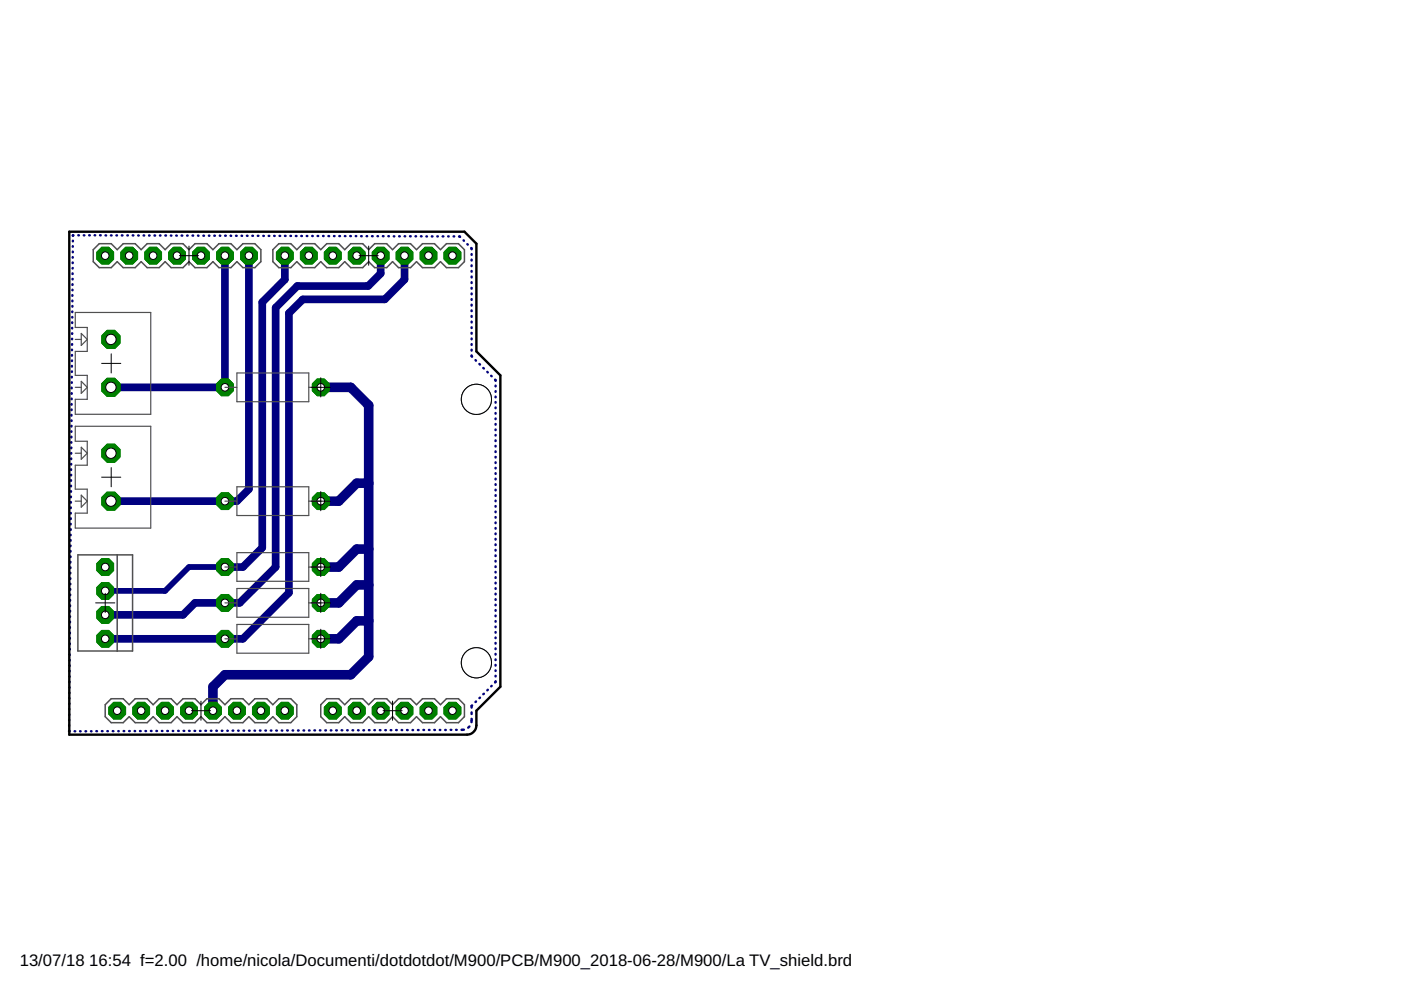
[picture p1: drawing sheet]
<svg xmlns="http://www.w3.org/2000/svg" width="297mm" height="210mm" viewBox="0 0 297 210" stroke-linecap="round" stroke-linejoin="round" font-family="sans-serif">
<defs><g id="words">
<g font-size="3.5">
<text x="4.2" y="204.7">13/07/18</text>
<text x="18.9" y="204.7">16:54 f=2.00 /home/nicola/Documenti/dotdotdot/M900/PCB/M900_2018-06-28/M900/La TV_shield.brd</text>
</g>
</g></defs>
<g fill="none" stroke="#000080" stroke-width=".51">
<path d="M15.4 58v.1M15.4 59.1v.1M15.4 56.8v.1M15.4 54.5v.1M15.4 55.6v.2M15.4 52.2v.1M15.4 53.3v.2M15.5 51v.2M15.6 49.9l-.1 .1M16.6 49.9h.1M17.8 49.9h.1M18.9 49.9h.1"/>
<path d="M20.1 49.9h.1M21.2 49.9h.2M22.4 49.9h.1M23.5 49.9h.2M24.7 49.9h.1M25.8 49.9h.2M27 49.9h.1M28.1 49.9h.2M29.3 49.9h.1M30.4 49.9h.2M31.6 49.9h.1M32.7 49.9h.2"/>
<path d="M33.9 49.9h.1M35.1 49.9h.1M36.2 50h.1M37.4 50h.1M38.5 50h.2M39.7 50h.1M40.8 50h.2M42 50h.1M43.1 50h.2M44.3 50h.1M45.4 50h.2M46.6 50h.1"/>
<path d="M47.7 50h.2M48.9 50h.1M50 50h.2M51.2 50h.1M52.3 50h.2M53.5 50h.1M54.7 50h.1M55.8 50h.1M57 50h.1M58.1 50h.2M59.3 50h.1M60.4 50h.2"/>
<path d="M61.6 50h.1M62.7 50h.2M63.9 50h.1M65 50h.2M66.2 50h.1M67.3 50h.2M68.5 50h.1M69.6 50.1h.2M70.8 50.1h.1M71.9 50.1h.2M73.1 50.1h.1M74.3 50.1h.1"/>
<path d="M75.4 50.1h.1M76.6 50.1h.1M77.7 50.1h.2M78.9 50.1h.1M80 50.1h.2M81.2 50.1h.1M82.3 50.1h.2M83.5 50.1h.1M84.6 50.1h.2M85.8 50.1h.1M86.9 50.1h.2M88.1 50.1h.1"/>
<path d="M89.2 50.1h.2M90.4 50.1h.1M91.5 50.1h.2M92.7 50.1h.1M93.9 50.1h.1M95 50.1h.1M96.2 50.1h.1M97.3 50.1l.3 .1M98.3 50.9l.1 .2M99.1 51.8l.1 .1M99.9 52.6l.1 .3M100 53.9v.1"/>
<path d="M100 55.1v.1M100 56.3v.1M100 57.4v.2M100 58.6v.2M100 59.8v.2M15.2 79.9v.1M15.2 77.6v.1M15.2 78.7v.2M15.3 74.1v.2M15.3 75.3v.1M15.3 76.4l-.1 .2M15.3 71.8v.1"/>
<path d="M15.3 73v.1M15.3 68.3v.2M15.3 69.5v.1M15.3 70.7v.1M15.3 66v.2M15.3 67.2v.1M15.3 62.6v.1M15.3 63.7v.2M15.3 64.9v.1M15.4 60.3v.1M15.4 61.4v.2M100 61v.2"/>
<path d="M100 62.2v.2M100 63.4v.2M100 64.6v.2M100 65.8v.2M100 67v.2M100 68.2v.2M100 69.4v.2M100 70.6v.2M100 71.8v.1M100 73v.1M100 74.1v.2M100 75.4l.1 .2"/>
<path d="M100.8 76.3l.1 .2M101.6 77.2l.2 .1M102.5 78l.1 .1M103.3 78.8l.1 .2M104.1 79.7l.1 .1M15.1 99.5v.2M15.1 97.2v.1M15.1 98.4v.1M15.1 93.7v.2M15.1 94.9v.1M15.1 96.1v.1M15.1 91.4v.2"/>
<path d="M15.1 92.6v.1M15.2 88v.1M15.2 89.1v.2M15.2 90.3v.1M15.2 85.7v.1M15.2 86.8v.2M15.2 82.2v.1M15.2 83.4v.1M15.2 84.5v.1M15.2 81v.2M105 80.5l.1 .3M105.1 81.8v.1"/>
<path d="M105.1 82.9v.2M105.1 84.1v.1M105.1 85.2v.2M105.1 86.4v.2M105.1 87.6v.1M105.1 88.7v.2M105.1 89.9v.1M105.1 91.1v.1M105.1 92.2v.2M105.1 93.4v.1M105.1 94.5v.2M105.1 95.7v.1"/>
<path d="M105.1 96.9v.1M105.1 98v.2M105.1 99.2v.1M14.9 119.1v.2M14.9 116.8v.2M14.9 118v.1M15 113.4v.1M15 114.5v.2M15 115.7l-.1 .1M15 111.1v.1M15 112.2v.2M15 107.6v.1"/>
<path d="M15 108.8v.1M15 109.9v.1M15 105.3v.1M15 106.4v.2M15 101.8v.2M15 103v.1M15 104.1v.2M15.1 100.7v.1M105.1 100.3v.2M105.1 101.5v.1M105.1 102.7v.1M105.1 103.8v.2"/>
<path d="M105.1 105v.1M105.1 106.2v.1M105.1 107.3v.1M105.1 108.5v.1M105.1 109.6v.2M105.1 110.8v.1M105.1 112v.1M105.1 113.1v.2M105.1 114.3v.1M105.1 115.4v.2M105.1 116.6v.1M105.1 117.8v.1"/>
<path d="M105.1 118.9v.2M14.8 138.7v.2M14.8 139.9v.2M14.8 136.4v.2M14.8 137.6v.1M14.8 135.3v.1M14.8 133v.1M14.8 134.1v.2M14.8 130.7v.1M14.8 131.8v.2M14.9 127.2v.2M14.9 128.4v.1"/>
<path d="M14.9 129.5v.2M14.9 124.9v.2M14.9 126.1v.1M14.9 121.4v.2M14.9 122.6v.1M14.9 123.8v.1M14.9 120.3v.1M105.1 120.1v.1M105.1 121.2v.2M105.1 122.4v.1M105.1 123.5v.2M105.1 124.7v.2"/>
<path d="M105.1 125.9v.1M105.1 127v.2M105.1 128.2v.1M105.1 129.3v.2M105.1 130.5v.2M105.1 131.7v.1M105.1 132.8v.2M105.1 134v.2M105.1 135.2v.1M105.1 136.3v.2M105.1 137.5v.1M105.1 138.6v.2"/>
<path d="M105.1 139.8v.2M14.7 154.9l.1 .1M14.7 152.6v.1M14.7 153.8v.1M14.7 150.3v.1M14.7 151.4v.2M14.7 146.8v.2M14.7 148v.1M14.7 149.1v.2M14.7 144.5v.2M14.7 145.7v.1M14.8 141.1v.1"/>
<path d="M14.8 142.2v.2M14.8 143.4v.1M15.8 155h.2M17 155h.1M18.1 155h.2M19.3 155h.1M20.4 155h.2M21.6 155h.1M22.8 155h.1M23.9 155h.1M25.1 155h.1M26.2 155h.2"/>
<path d="M27.4 155h.1M28.5 155h.2M29.7 155h.1M30.8 155h.2M32 155h.1M33.1 155h.2M34.3 155h.1M35.5 155h.1M36.6 155h.1M37.8 155h.1M38.9 155h.2M40.1 155h.1"/>
<path d="M41.2 155h.2M42.4 155h.1M43.5 154.9h.2M44.7 154.9h.1M45.8 154.9h.2M47 154.9h.2M48.2 154.9h.1M49.3 154.9h.2M50.5 154.9h.1M51.6 154.9h.2M52.8 154.9h.1M54 154.9h.1"/>
<path d="M55.1 154.9h.1M56.3 154.9h.1M57.4 154.9h.2M58.6 154.9h.1M59.7 154.9h.2M60.9 154.9h.1M62 154.9h.2M63.2 154.9h.1M64.3 154.9h.2M65.5 154.9h.1M66.7 154.9h.1M67.8 154.9h.1"/>
<path d="M69 154.9h.1M70.1 154.9h.2M71.3 154.9h.1M72.4 154.8h.2M73.6 154.8h.1M74.7 154.8h.2M75.9 154.8h.1M77 154.8h.2M78.2 154.8h.2M79.4 154.8h.1M80.5 154.8h.2M81.7 154.8h.1"/>
<path d="M82.8 154.8h.2M84 154.8h.1M85.2 154.8h.1M86.3 154.8h.1M87.5 154.8h.1M88.6 154.8h.2M89.8 154.8h.1M90.9 154.8h.2M92.1 154.8h.1M93.2 154.8h.2M94.4 154.8h.1M95.5 154.7h.2"/>
<path d="M96.7 154.7h.1M98.4 154.7h-.5M99.5 154l-.2 .3M100 151v.4M100 152.4v.7M100.1 149.6l-.1 .4M100.9 148.7l-.1 .1M101.8 147.9l-.2 .1M102.6 147.1l-.1 .1M103.4 146.2l-.1 .2M104.2 145.4l-.1 .1M105.1 141v.1"/>
<path d="M105.1 142.1v.2M105.1 143.3v.1M105.1 144.4l-.1 .3"/>
</g>
<path d="M47.7 54.2v27.9h-24.2M52.8 54.2v49.5l-2.6 2.6h-26.7M60.4 54.2v5.1l-4.8 4.8v52l-4.1 4.1h-3.8M80.7 54.2v3.8l-2.6 2.6h-15.1l-4.6 4.6v55l-7.6 7.6h-9.5l-2.5 2.6h-16.5M85.8 54.2v5.1l-4.2 4.2h-17.4l-2.9 2.9v59.3l-9.8 9.7h-29.2" fill="none" stroke="#000080" stroke-width="1.6"/>
<path d="M47.7 120.2h-7.6l-5.1 5.1h-12.7" fill="none" stroke="#000080" stroke-width="1.2"/>
<path d="M68 82.1h6.4l3.8 3.8v53.4l-3.8 3.8h-26.7l-2.6 2.5v5.1M78.2 116.4h-2.6l-3.8 3.8h-3.8M78.2 102.4h-2.6l-3.8 3.9h-3.8M78.2 124h-2.6l-3.8 3.8h-3.8M78.2 131.6h-2.6l-3.8 3.8h-3.8" fill="none" stroke="#000080" stroke-width="2"/>
<circle cx="95.9" cy="54.2" r="1.93" fill="#008000" stroke="#008000" stroke-width=".21"/>
<circle cx="95.9" cy="54.2" r=".8" fill="#fff" stroke="#000" stroke-width=".21"/>
<circle cx="90.8" cy="54.2" r="1.93" fill="#008000" stroke="#008000" stroke-width=".21"/>
<circle cx="90.8" cy="54.2" r=".8" fill="#fff" stroke="#000" stroke-width=".21"/>
<circle cx="85.8" cy="54.2" r="1.93" fill="#008000" stroke="#008000" stroke-width=".21"/>
<circle cx="85.8" cy="54.2" r=".8" fill="#fff" stroke="#000" stroke-width=".21"/>
<circle cx="80.7" cy="54.2" r="1.93" fill="#008000" stroke="#008000" stroke-width=".21"/>
<circle cx="80.7" cy="54.2" r=".8" fill="#fff" stroke="#000" stroke-width=".21"/>
<circle cx="75.6" cy="54.2" r="1.93" fill="#008000" stroke="#008000" stroke-width=".21"/>
<circle cx="75.6" cy="54.2" r=".8" fill="#fff" stroke="#000" stroke-width=".21"/>
<circle cx="70.5" cy="54.2" r="1.93" fill="#008000" stroke="#008000" stroke-width=".21"/>
<circle cx="70.5" cy="54.2" r=".8" fill="#fff" stroke="#000" stroke-width=".21"/>
<circle cx="65.5" cy="54.2" r="1.93" fill="#008000" stroke="#008000" stroke-width=".21"/>
<circle cx="65.5" cy="54.2" r=".8" fill="#fff" stroke="#000" stroke-width=".21"/>
<circle cx="60.4" cy="54.2" r="1.93" fill="#008000" stroke="#008000" stroke-width=".21"/>
<circle cx="60.4" cy="54.2" r=".8" fill="#fff" stroke="#000" stroke-width=".21"/>
<circle cx="24.8" cy="150.7" r="1.93" fill="#008000" stroke="#008000" stroke-width=".21"/>
<circle cx="24.8" cy="150.7" r=".8" fill="#fff" stroke="#000" stroke-width=".21"/>
<circle cx="29.9" cy="150.7" r="1.93" fill="#008000" stroke="#008000" stroke-width=".21"/>
<circle cx="29.9" cy="150.7" r=".8" fill="#fff" stroke="#000" stroke-width=".21"/>
<circle cx="35" cy="150.7" r="1.93" fill="#008000" stroke="#008000" stroke-width=".21"/>
<circle cx="35" cy="150.7" r=".8" fill="#fff" stroke="#000" stroke-width=".21"/>
<circle cx="40.1" cy="150.7" r="1.93" fill="#008000" stroke="#008000" stroke-width=".21"/>
<circle cx="40.1" cy="150.7" r=".8" fill="#fff" stroke="#000" stroke-width=".21"/>
<circle cx="45.1" cy="150.7" r="1.93" fill="#008000" stroke="#008000" stroke-width=".21"/>
<circle cx="45.1" cy="150.7" r=".8" fill="#fff" stroke="#000" stroke-width=".21"/>
<circle cx="50.2" cy="150.7" r="1.93" fill="#008000" stroke="#008000" stroke-width=".21"/>
<circle cx="50.2" cy="150.7" r=".8" fill="#fff" stroke="#000" stroke-width=".21"/>
<circle cx="55.3" cy="150.7" r="1.93" fill="#008000" stroke="#008000" stroke-width=".21"/>
<circle cx="55.3" cy="150.7" r=".8" fill="#fff" stroke="#000" stroke-width=".21"/>
<circle cx="60.4" cy="150.7" r="1.93" fill="#008000" stroke="#008000" stroke-width=".21"/>
<circle cx="60.4" cy="150.7" r=".8" fill="#fff" stroke="#000" stroke-width=".21"/>
<circle cx="70.5" cy="150.7" r="1.93" fill="#008000" stroke="#008000" stroke-width=".21"/>
<circle cx="70.5" cy="150.7" r=".8" fill="#fff" stroke="#000" stroke-width=".21"/>
<circle cx="75.6" cy="150.7" r="1.93" fill="#008000" stroke="#008000" stroke-width=".21"/>
<circle cx="75.6" cy="150.7" r=".8" fill="#fff" stroke="#000" stroke-width=".21"/>
<circle cx="80.7" cy="150.7" r="1.93" fill="#008000" stroke="#008000" stroke-width=".21"/>
<circle cx="80.7" cy="150.7" r=".8" fill="#fff" stroke="#000" stroke-width=".21"/>
<circle cx="85.8" cy="150.7" r="1.93" fill="#008000" stroke="#008000" stroke-width=".21"/>
<circle cx="85.8" cy="150.7" r=".8" fill="#fff" stroke="#000" stroke-width=".21"/>
<circle cx="90.8" cy="150.7" r="1.93" fill="#008000" stroke="#008000" stroke-width=".21"/>
<circle cx="90.8" cy="150.7" r=".8" fill="#fff" stroke="#000" stroke-width=".21"/>
<circle cx="95.9" cy="150.7" r="1.93" fill="#008000" stroke="#008000" stroke-width=".21"/>
<circle cx="95.9" cy="150.7" r=".8" fill="#fff" stroke="#000" stroke-width=".21"/>
<circle cx="22.3" cy="120.2" r="1.93" fill="#008000" stroke="#008000" stroke-width=".21"/>
<circle cx="22.3" cy="120.2" r=".8" fill="#fff" stroke="#000" stroke-width=".21"/>
<circle cx="22.3" cy="125.3" r="1.93" fill="#008000" stroke="#008000" stroke-width=".21"/>
<circle cx="22.3" cy="125.3" r=".8" fill="#fff" stroke="#000" stroke-width=".21"/>
<circle cx="22.3" cy="130.4" r="1.93" fill="#008000" stroke="#008000" stroke-width=".21"/>
<circle cx="22.3" cy="130.4" r=".8" fill="#fff" stroke="#000" stroke-width=".21"/>
<circle cx="22.3" cy="135.4" r="1.93" fill="#008000" stroke="#008000" stroke-width=".21"/>
<circle cx="22.3" cy="135.4" r=".8" fill="#fff" stroke="#000" stroke-width=".21"/>
<circle cx="68" cy="106.3" r="1.93" fill="#008000" stroke="#008000" stroke-width=".21"/>
<circle cx="68" cy="106.3" r=".8" fill="#fff" stroke="#000" stroke-width=".21"/>
<circle cx="47.7" cy="106.3" r="1.93" fill="#008000" stroke="#008000" stroke-width=".21"/>
<circle cx="47.7" cy="106.3" r=".8" fill="#fff" stroke="#000" stroke-width=".21"/>
<circle cx="23.5" cy="96.1" r="2.09" fill="#008000" stroke="#008000" stroke-width=".21"/>
<circle cx="23.5" cy="96.1" r="1.1" fill="#fff" stroke="#000" stroke-width=".21"/>
<circle cx="23.5" cy="106.3" r="2.09" fill="#008000" stroke="#008000" stroke-width=".21"/>
<circle cx="23.5" cy="106.3" r="1.1" fill="#fff" stroke="#000" stroke-width=".21"/>
<circle cx="23.5" cy="72" r="2.09" fill="#008000" stroke="#008000" stroke-width=".21"/>
<circle cx="23.5" cy="72" r="1.1" fill="#fff" stroke="#000" stroke-width=".21"/>
<circle cx="23.5" cy="82.1" r="2.09" fill="#008000" stroke="#008000" stroke-width=".21"/>
<circle cx="23.5" cy="82.1" r="1.1" fill="#fff" stroke="#000" stroke-width=".21"/>
<circle cx="68" cy="82.1" r="1.93" fill="#008000" stroke="#008000" stroke-width=".21"/>
<circle cx="68" cy="82.1" r=".8" fill="#fff" stroke="#000" stroke-width=".21"/>
<circle cx="47.7" cy="82.1" r="1.93" fill="#008000" stroke="#008000" stroke-width=".21"/>
<circle cx="47.7" cy="82.1" r=".8" fill="#fff" stroke="#000" stroke-width=".21"/>
<circle cx="68" cy="135.4" r="1.93" fill="#008000" stroke="#008000" stroke-width=".21"/>
<circle cx="68" cy="135.4" r=".8" fill="#fff" stroke="#000" stroke-width=".21"/>
<circle cx="47.7" cy="135.4" r="1.93" fill="#008000" stroke="#008000" stroke-width=".21"/>
<circle cx="47.7" cy="135.4" r=".8" fill="#fff" stroke="#000" stroke-width=".21"/>
<circle cx="68" cy="127.8" r="1.93" fill="#008000" stroke="#008000" stroke-width=".21"/>
<circle cx="68" cy="127.8" r=".8" fill="#fff" stroke="#000" stroke-width=".21"/>
<circle cx="47.7" cy="127.8" r="1.93" fill="#008000" stroke="#008000" stroke-width=".21"/>
<circle cx="47.7" cy="127.8" r=".8" fill="#fff" stroke="#000" stroke-width=".21"/>
<circle cx="68" cy="120.2" r="1.93" fill="#008000" stroke="#008000" stroke-width=".21"/>
<circle cx="68" cy="120.2" r=".8" fill="#fff" stroke="#000" stroke-width=".21"/>
<circle cx="47.7" cy="120.2" r="1.93" fill="#008000" stroke="#008000" stroke-width=".21"/>
<circle cx="47.7" cy="120.2" r=".8" fill="#fff" stroke="#000" stroke-width=".21"/>
<circle cx="22.3" cy="54.2" r="1.93" fill="#008000" stroke="#008000" stroke-width=".21"/>
<circle cx="22.3" cy="54.2" r=".8" fill="#fff" stroke="#000" stroke-width=".21"/>
<circle cx="27.4" cy="54.2" r="1.93" fill="#008000" stroke="#008000" stroke-width=".21"/>
<circle cx="27.4" cy="54.2" r=".8" fill="#fff" stroke="#000" stroke-width=".21"/>
<circle cx="32.5" cy="54.2" r="1.93" fill="#008000" stroke="#008000" stroke-width=".21"/>
<circle cx="32.5" cy="54.2" r=".8" fill="#fff" stroke="#000" stroke-width=".21"/>
<circle cx="37.5" cy="54.2" r="1.93" fill="#008000" stroke="#008000" stroke-width=".21"/>
<circle cx="37.5" cy="54.2" r=".8" fill="#fff" stroke="#000" stroke-width=".21"/>
<circle cx="42.6" cy="54.2" r="1.93" fill="#008000" stroke="#008000" stroke-width=".21"/>
<circle cx="42.6" cy="54.2" r=".8" fill="#fff" stroke="#000" stroke-width=".21"/>
<circle cx="47.7" cy="54.2" r="1.93" fill="#008000" stroke="#008000" stroke-width=".21"/>
<circle cx="47.7" cy="54.2" r=".8" fill="#fff" stroke="#000" stroke-width=".21"/>
<circle cx="52.8" cy="54.2" r="1.93" fill="#008000" stroke="#008000" stroke-width=".21"/>
<circle cx="52.8" cy="54.2" r=".8" fill="#fff" stroke="#000" stroke-width=".21"/>
<circle cx="95.9" cy="54.2" r="1.93" fill="#008000" stroke="#008000" stroke-width=".21"/>
<circle cx="95.9" cy="54.2" r=".8" fill="#fff" stroke="#000" stroke-width=".21"/>
<circle cx="90.8" cy="54.2" r="1.93" fill="#008000" stroke="#008000" stroke-width=".21"/>
<circle cx="90.8" cy="54.2" r=".8" fill="#fff" stroke="#000" stroke-width=".21"/>
<circle cx="85.8" cy="54.2" r="1.93" fill="#008000" stroke="#008000" stroke-width=".21"/>
<circle cx="85.8" cy="54.2" r=".8" fill="#fff" stroke="#000" stroke-width=".21"/>
<circle cx="80.7" cy="54.2" r="1.93" fill="#008000" stroke="#008000" stroke-width=".21"/>
<circle cx="80.7" cy="54.2" r=".8" fill="#fff" stroke="#000" stroke-width=".21"/>
<circle cx="75.6" cy="54.2" r="1.93" fill="#008000" stroke="#008000" stroke-width=".21"/>
<circle cx="75.6" cy="54.2" r=".8" fill="#fff" stroke="#000" stroke-width=".21"/>
<circle cx="70.5" cy="54.2" r="1.93" fill="#008000" stroke="#008000" stroke-width=".21"/>
<circle cx="70.5" cy="54.2" r=".8" fill="#fff" stroke="#000" stroke-width=".21"/>
<circle cx="65.5" cy="54.2" r="1.93" fill="#008000" stroke="#008000" stroke-width=".21"/>
<circle cx="65.5" cy="54.2" r=".8" fill="#fff" stroke="#000" stroke-width=".21"/>
<circle cx="60.4" cy="54.2" r="1.93" fill="#008000" stroke="#008000" stroke-width=".21"/>
<circle cx="60.4" cy="54.2" r=".8" fill="#fff" stroke="#000" stroke-width=".21"/>
<circle cx="24.8" cy="150.7" r="1.93" fill="#008000" stroke="#008000" stroke-width=".21"/>
<circle cx="24.8" cy="150.7" r=".8" fill="#fff" stroke="#000" stroke-width=".21"/>
<circle cx="29.9" cy="150.7" r="1.93" fill="#008000" stroke="#008000" stroke-width=".21"/>
<circle cx="29.9" cy="150.7" r=".8" fill="#fff" stroke="#000" stroke-width=".21"/>
<circle cx="35" cy="150.7" r="1.93" fill="#008000" stroke="#008000" stroke-width=".21"/>
<circle cx="35" cy="150.7" r=".8" fill="#fff" stroke="#000" stroke-width=".21"/>
<circle cx="40.1" cy="150.7" r="1.93" fill="#008000" stroke="#008000" stroke-width=".21"/>
<circle cx="40.1" cy="150.7" r=".8" fill="#fff" stroke="#000" stroke-width=".21"/>
<circle cx="45.1" cy="150.7" r="1.93" fill="#008000" stroke="#008000" stroke-width=".21"/>
<circle cx="45.1" cy="150.7" r=".8" fill="#fff" stroke="#000" stroke-width=".21"/>
<circle cx="50.2" cy="150.7" r="1.93" fill="#008000" stroke="#008000" stroke-width=".21"/>
<circle cx="50.2" cy="150.7" r=".8" fill="#fff" stroke="#000" stroke-width=".21"/>
<circle cx="55.3" cy="150.7" r="1.93" fill="#008000" stroke="#008000" stroke-width=".21"/>
<circle cx="55.3" cy="150.7" r=".8" fill="#fff" stroke="#000" stroke-width=".21"/>
<circle cx="60.4" cy="150.7" r="1.93" fill="#008000" stroke="#008000" stroke-width=".21"/>
<circle cx="60.4" cy="150.7" r=".8" fill="#fff" stroke="#000" stroke-width=".21"/>
<circle cx="70.5" cy="150.7" r="1.93" fill="#008000" stroke="#008000" stroke-width=".21"/>
<circle cx="70.5" cy="150.7" r=".8" fill="#fff" stroke="#000" stroke-width=".21"/>
<circle cx="75.6" cy="150.7" r="1.93" fill="#008000" stroke="#008000" stroke-width=".21"/>
<circle cx="75.6" cy="150.7" r=".8" fill="#fff" stroke="#000" stroke-width=".21"/>
<circle cx="80.7" cy="150.7" r="1.93" fill="#008000" stroke="#008000" stroke-width=".21"/>
<circle cx="80.7" cy="150.7" r=".8" fill="#fff" stroke="#000" stroke-width=".21"/>
<circle cx="85.8" cy="150.7" r="1.93" fill="#008000" stroke="#008000" stroke-width=".21"/>
<circle cx="85.8" cy="150.7" r=".8" fill="#fff" stroke="#000" stroke-width=".21"/>
<circle cx="90.8" cy="150.7" r="1.93" fill="#008000" stroke="#008000" stroke-width=".21"/>
<circle cx="90.8" cy="150.7" r=".8" fill="#fff" stroke="#000" stroke-width=".21"/>
<circle cx="95.9" cy="150.7" r="1.93" fill="#008000" stroke="#008000" stroke-width=".21"/>
<circle cx="95.9" cy="150.7" r=".8" fill="#fff" stroke="#000" stroke-width=".21"/>
<circle cx="22.3" cy="120.2" r="1.93" fill="#008000" stroke="#008000" stroke-width=".21"/>
<circle cx="22.3" cy="120.2" r=".8" fill="#fff" stroke="#000" stroke-width=".21"/>
<circle cx="22.3" cy="125.3" r="1.93" fill="#008000" stroke="#008000" stroke-width=".21"/>
<circle cx="22.3" cy="125.3" r=".8" fill="#fff" stroke="#000" stroke-width=".21"/>
<circle cx="22.3" cy="130.4" r="1.93" fill="#008000" stroke="#008000" stroke-width=".21"/>
<circle cx="22.3" cy="130.4" r=".8" fill="#fff" stroke="#000" stroke-width=".21"/>
<circle cx="22.3" cy="135.4" r="1.93" fill="#008000" stroke="#008000" stroke-width=".21"/>
<circle cx="22.3" cy="135.4" r=".8" fill="#fff" stroke="#000" stroke-width=".21"/>
<circle cx="68" cy="106.3" r="1.93" fill="#008000" stroke="#008000" stroke-width=".21"/>
<circle cx="68" cy="106.3" r=".8" fill="#fff" stroke="#000" stroke-width=".21"/>
<circle cx="47.7" cy="106.3" r="1.93" fill="#008000" stroke="#008000" stroke-width=".21"/>
<circle cx="47.7" cy="106.3" r=".8" fill="#fff" stroke="#000" stroke-width=".21"/>
<circle cx="23.5" cy="96.1" r="2.09" fill="#008000" stroke="#008000" stroke-width=".21"/>
<circle cx="23.5" cy="96.1" r="1.1" fill="#fff" stroke="#000" stroke-width=".21"/>
<circle cx="23.5" cy="106.3" r="2.09" fill="#008000" stroke="#008000" stroke-width=".21"/>
<circle cx="23.5" cy="106.3" r="1.1" fill="#fff" stroke="#000" stroke-width=".21"/>
<circle cx="23.5" cy="72" r="2.09" fill="#008000" stroke="#008000" stroke-width=".21"/>
<circle cx="23.5" cy="72" r="1.1" fill="#fff" stroke="#000" stroke-width=".21"/>
<circle cx="23.5" cy="82.1" r="2.09" fill="#008000" stroke="#008000" stroke-width=".21"/>
<circle cx="23.5" cy="82.1" r="1.1" fill="#fff" stroke="#000" stroke-width=".21"/>
<circle cx="68" cy="82.1" r="1.93" fill="#008000" stroke="#008000" stroke-width=".21"/>
<circle cx="68" cy="82.1" r=".8" fill="#fff" stroke="#000" stroke-width=".21"/>
<circle cx="47.7" cy="82.1" r="1.93" fill="#008000" stroke="#008000" stroke-width=".21"/>
<circle cx="47.7" cy="82.1" r=".8" fill="#fff" stroke="#000" stroke-width=".21"/>
<circle cx="68" cy="135.4" r="1.93" fill="#008000" stroke="#008000" stroke-width=".21"/>
<circle cx="68" cy="135.4" r=".8" fill="#fff" stroke="#000" stroke-width=".21"/>
<circle cx="47.7" cy="135.4" r="1.93" fill="#008000" stroke="#008000" stroke-width=".21"/>
<circle cx="47.7" cy="135.4" r=".8" fill="#fff" stroke="#000" stroke-width=".21"/>
<circle cx="68" cy="127.8" r="1.93" fill="#008000" stroke="#008000" stroke-width=".21"/>
<circle cx="68" cy="127.8" r=".8" fill="#fff" stroke="#000" stroke-width=".21"/>
<circle cx="47.7" cy="127.8" r="1.93" fill="#008000" stroke="#008000" stroke-width=".21"/>
<circle cx="47.7" cy="127.8" r=".8" fill="#fff" stroke="#000" stroke-width=".21"/>
<circle cx="68" cy="120.2" r="1.93" fill="#008000" stroke="#008000" stroke-width=".21"/>
<circle cx="68" cy="120.2" r=".8" fill="#fff" stroke="#000" stroke-width=".21"/>
<circle cx="47.7" cy="120.2" r="1.93" fill="#008000" stroke="#008000" stroke-width=".21"/>
<circle cx="47.7" cy="120.2" r=".8" fill="#fff" stroke="#000" stroke-width=".21"/>
<circle cx="22.3" cy="54.2" r="1.93" fill="#008000" stroke="#008000" stroke-width=".21"/>
<circle cx="22.3" cy="54.2" r=".8" fill="#fff" stroke="#000" stroke-width=".21"/>
<circle cx="27.4" cy="54.2" r="1.93" fill="#008000" stroke="#008000" stroke-width=".21"/>
<circle cx="27.4" cy="54.2" r=".8" fill="#fff" stroke="#000" stroke-width=".21"/>
<circle cx="32.5" cy="54.2" r="1.93" fill="#008000" stroke="#008000" stroke-width=".21"/>
<circle cx="32.5" cy="54.2" r=".8" fill="#fff" stroke="#000" stroke-width=".21"/>
<circle cx="37.5" cy="54.2" r="1.93" fill="#008000" stroke="#008000" stroke-width=".21"/>
<circle cx="37.5" cy="54.2" r=".8" fill="#fff" stroke="#000" stroke-width=".21"/>
<circle cx="42.6" cy="54.2" r="1.93" fill="#008000" stroke="#008000" stroke-width=".21"/>
<circle cx="42.6" cy="54.2" r=".8" fill="#fff" stroke="#000" stroke-width=".21"/>
<circle cx="47.7" cy="54.2" r="1.93" fill="#008000" stroke="#008000" stroke-width=".21"/>
<circle cx="47.7" cy="54.2" r=".8" fill="#fff" stroke="#000" stroke-width=".21"/>
<circle cx="52.8" cy="54.2" r="1.93" fill="#008000" stroke="#008000" stroke-width=".21"/>
<circle cx="52.8" cy="54.2" r=".8" fill="#fff" stroke="#000" stroke-width=".21"/>
<path d="M19.8 52.9l1.2-1.2h2.6l1.2 1.2 1.3-1.2h2.6l1.2 1.2 1.3-1.2h2.5l1.3 1.2 1.3-1.2h2.5l1.3 1.2 1.2-1.2h2.6l1.2 1.2 1.3-1.2h2.6l1.2 1.2 1.3-1.2h2.5l1.3 1.2v2.6l-1.3 1.2h-2.5l-1.3-1.2-1.2 1.2h-2.6l-1.3-1.2-1.2 1.2h-2.6l-1.2-1.2-1.3 1.2h-2.5l-1.3-1.2-1.3 1.2h-2.5l-1.3-1.2-1.2 1.2h-2.6l-1.3-1.2-1.2 1.2h-2.6l-1.2-1.2zM57.8 52.9l1.3-1.2h2.6l1.2 1.2 1.3-1.2h2.5l1.3 1.2 1.3-1.2h2.5l1.3 1.2 1.3-1.2h2.5l1.3 1.2 1.2-1.2h2.6l1.2 1.2 1.3-1.2h2.5l1.3 1.2 1.3-1.2h2.5l1.3 1.2 1.3-1.2h2.5l1.3 1.2v2.6l-1.3 1.2h-2.5l-1.3-1.2-1.3 1.2h-2.5l-1.3-1.2-1.3 1.2h-2.5l-1.3-1.2-1.2 1.2h-2.6l-1.2-1.2-1.3 1.2h-2.5l-1.3-1.2-1.3 1.2h-2.5l-1.3-1.2-1.3 1.2h-2.5l-1.3-1.2-1.2 1.2h-2.6l-1.3-1.2zM16.5 117.6h11.6v20.4h-11.6zM24.8 117.6v20.4M23.6 148.1h2.5l1.3 1.3 1.3-1.3h2.5l1.3 1.3 1.2-1.3h2.6l1.2 1.3 1.3-1.3h2.5l1.3 1.3 1.3-1.3h2.5l1.3 1.3 1.3-1.3h2.5l1.3 1.3 1.2-1.3h2.6l1.2 1.3 1.3-1.3h2.6l1.2 1.3v2.6l-1.2 1.2h-2.6l-1.3-1.2-1.2 1.2h-2.6l-1.2-1.2-1.3 1.2h-2.5l-1.3-1.2-1.3 1.2h-2.5l-1.3-1.2-1.3 1.2h-2.5l-1.3-1.2-1.2 1.2h-2.6l-1.2-1.2-1.3 1.2h-2.5l-1.3-1.2-1.3 1.2h-2.5l-1.3-1.2v-2.6zM68 149.4l1.3-1.3h2.5l1.3 1.3 1.3-1.3h2.5l1.3 1.3 1.2-1.3h2.6l1.2 1.3 1.3-1.3h2.5l1.3 1.3 1.3-1.3h2.5l1.3 1.3 1.3-1.3h2.5l1.3 1.3v2.6l-1.3 1.2h-2.5l-1.3-1.2-1.3 1.2h-2.5l-1.3-1.2-1.3 1.2h-2.5l-1.3-1.2-1.2 1.2h-2.6l-1.2-1.2-1.3 1.2h-2.5l-1.3-1.2-1.3 1.2h-2.5l-1.3-1.2z" fill="none" stroke="#505050" stroke-width=".32"/>
<g fill="none" stroke="#505050" stroke-width=".25">
<path d="M16 66.3h16v21.5h-16v-3.1h2.5v-5.1h-2.5v-5.1h2.5v-5.1h-2.5zM16 72h1.2M17.2 70.7l1.3 1.3-1.3 1.2zM50.2 79.1h15.3v6.1h-15.3zM16 90.4h16v21.6h-16v-3.2h2.5v-5.1h-2.5v-5.1h2.5v-5h-2.5zM16 96.1h1.2M16 82.1h1.2M17.2 94.8l1.3 1.3-1.3 1.3zM17.2 80.9l1.3 1.2-1.3 1.3zM47.7 82.1h2.5M65.5 82.1h2.5M16 106.3h1.2"/>
<path d="M17.2 105l1.3 1.3-1.3 1.2zM47.7 106.3h2.5M50.2 103.2h15.3v6.1h-15.3zM50.2 117.2h15.3v6.1h-15.3zM65.5 106.3h2.5M47.7 135.4h2.5M47.7 127.8h2.5M47.7 120.2h2.5M50.2 124.8h15.3v6.1h-15.3zM50.2 132.4h15.3v6.1h-15.3zM65.5 135.4h2.5M65.5 127.8h2.5"/>
<path d="M65.5 120.2h2.5"/>
</g>
<g fill="none" stroke="#000" stroke-width=".21">
<path d="M38 54.2h4.1M40.1 52.2v4M76.1 54.2h4.1M78.2 52.2v4M21.5 77h4.1M23.6 75v4.1M23.6 99.1v4.1M66 82.1h4M68 80.1v4.1M21.5 101.2h4.1M66 106.3h4M68 104.2v4.1"/>
<path d="M68 118.2v4.1M20.3 127.8h4M22.3 125.8v4.1M66 127.8h4M66 135.4h4M66 120.2h4M68 125.8v4.1M68 133.4v4.1M40.6 150.7h4M42.6 148.7v4M81.2 150.7h4.1M83.2 148.7v4"/>
<circle cx="101" cy="84.7" r="3.2"/>
</g>
<path d="M14.7 49.1h83.8l2.5 2.6v22.8l5.1 5.1v66l-5.1 5.1v3.1a2.02 2.02 0 0 1-2 2h-84.3" fill="none" stroke="#000" stroke-width=".51"/>
<circle cx="101" cy="84.7" r="3.2" fill="#fff" stroke="#000" stroke-width=".21"/>
<circle cx="101" cy="140.5" r="3.2" fill="none" stroke="#000" stroke-width=".21"/>
<circle cx="101" cy="140.5" r="3.2" fill="#fff" stroke="#000" stroke-width=".21"/>
<path d="M14.7 49.1v106.7" fill="none" stroke="#000" stroke-width=".51"/>
<use href="#words"/>
</svg>
